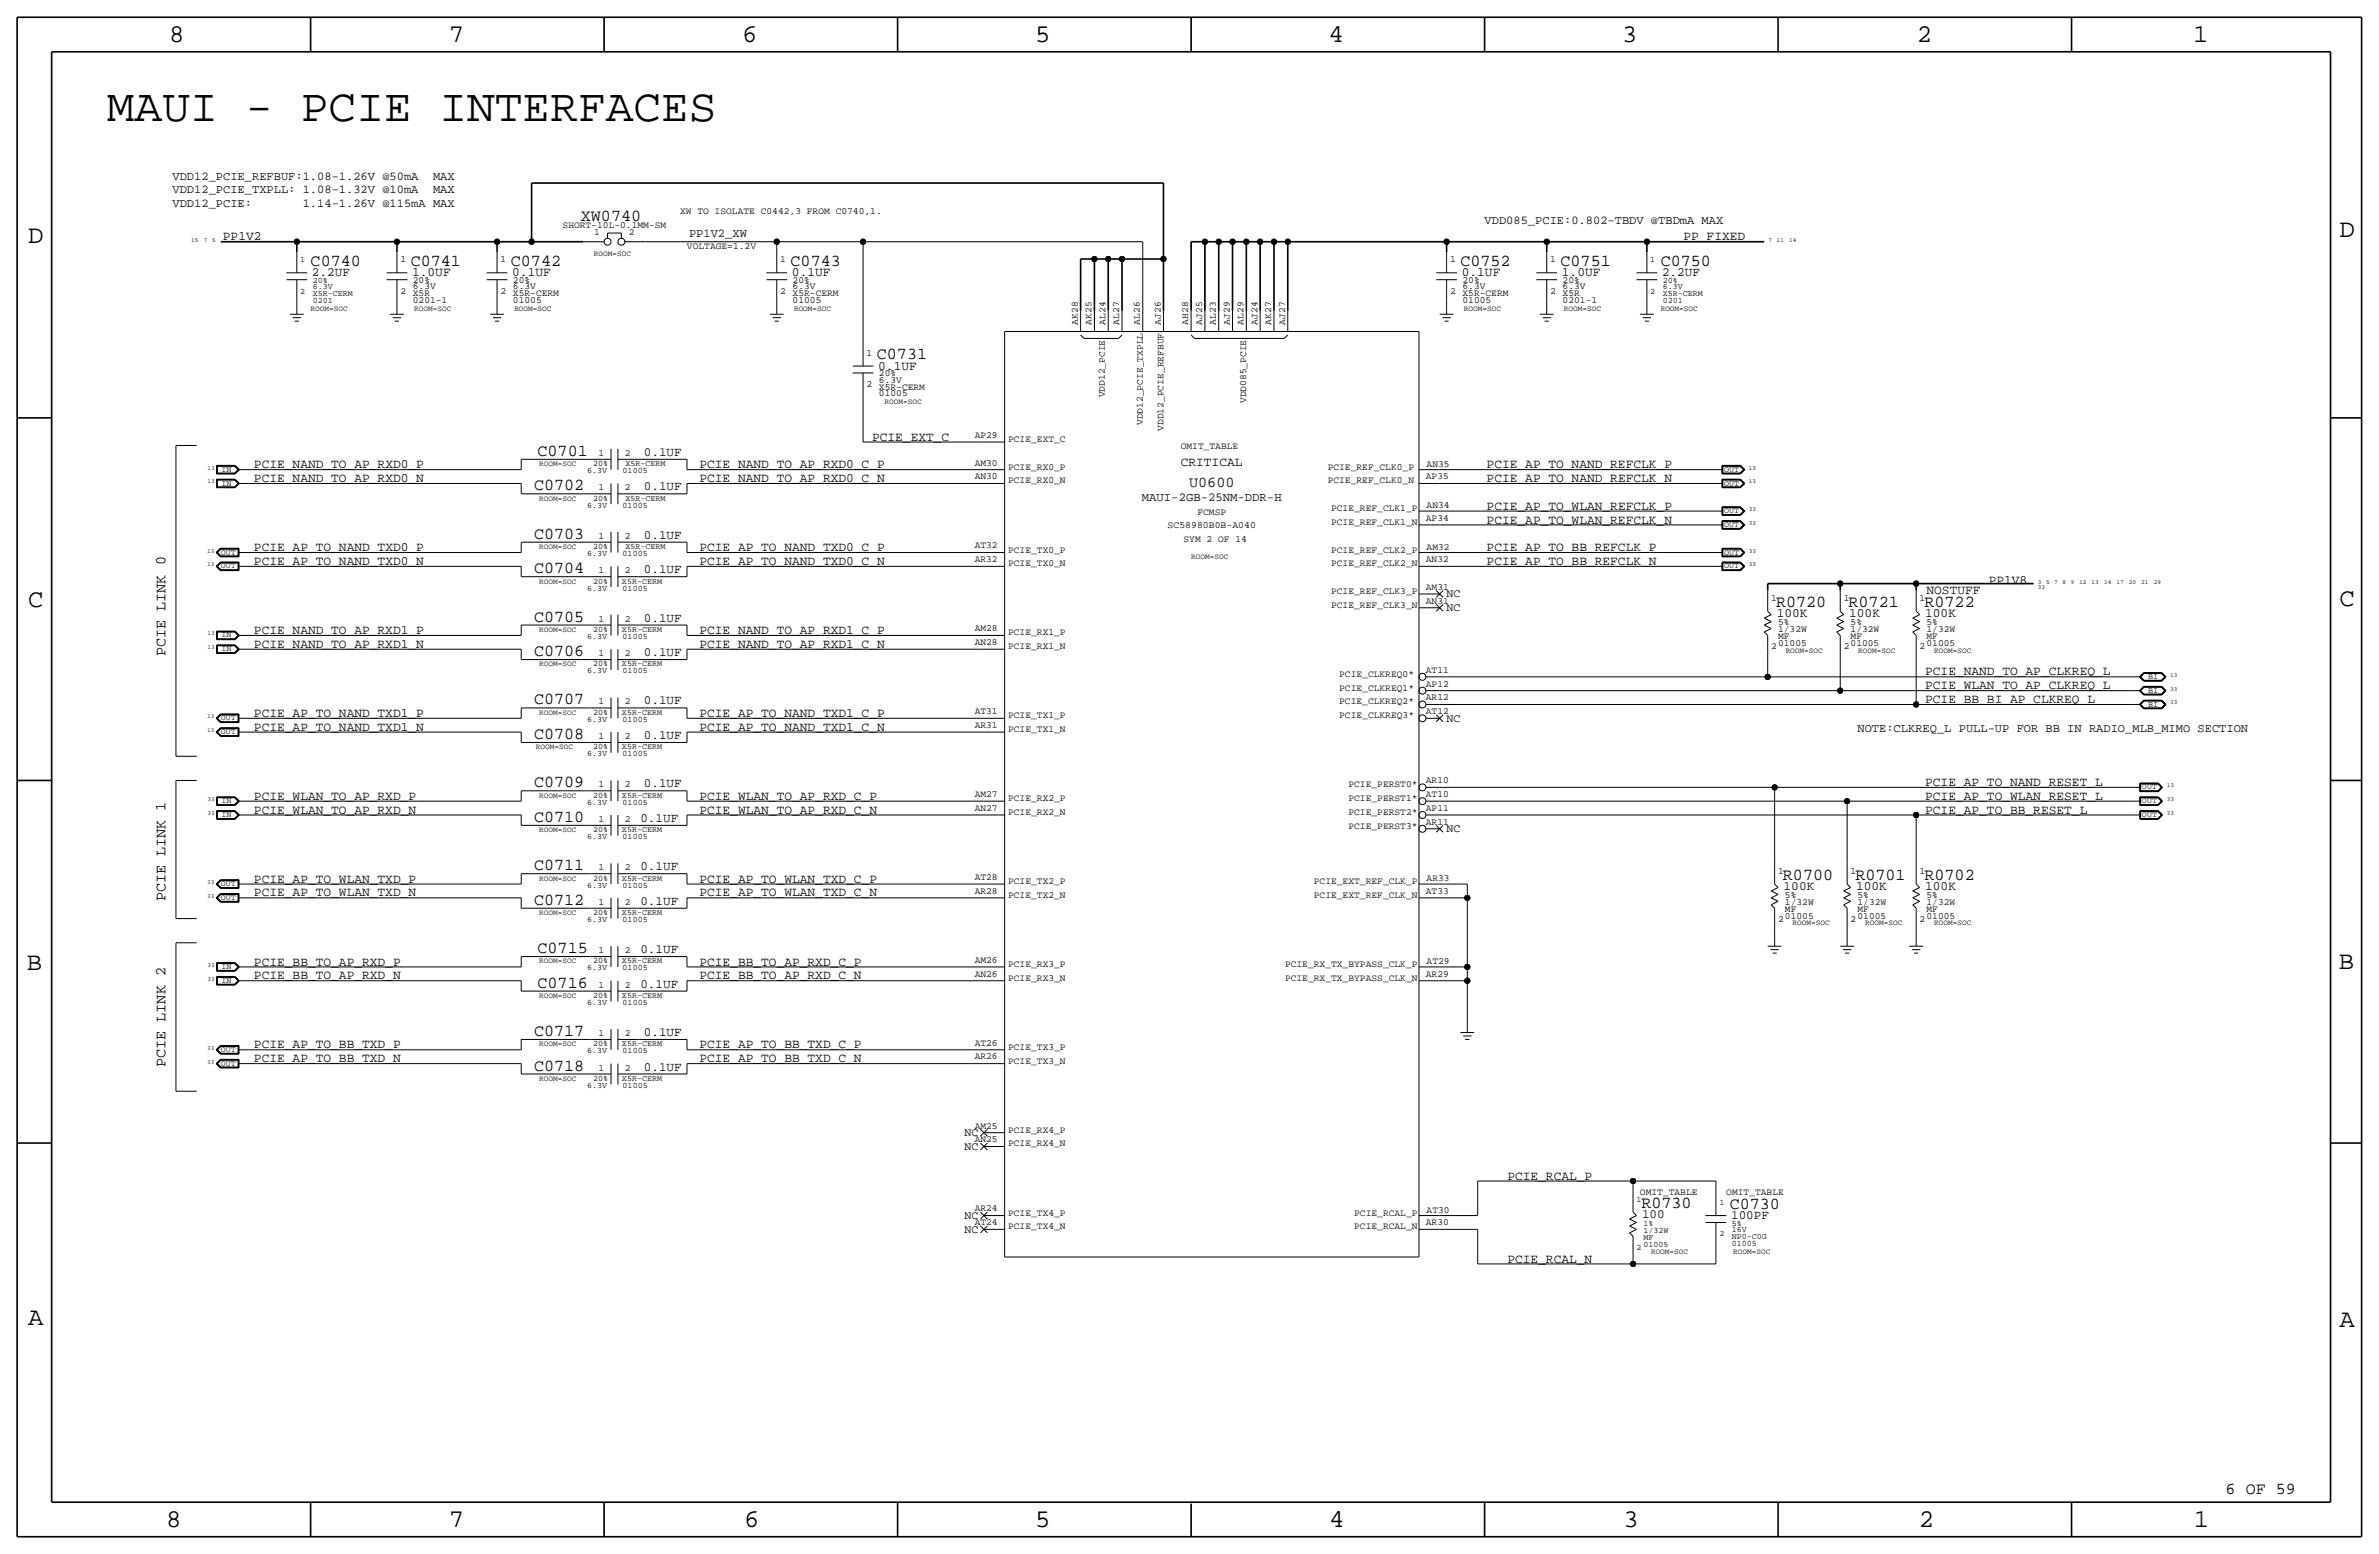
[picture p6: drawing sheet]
<svg xmlns="http://www.w3.org/2000/svg" width="875mm" height="572mm" viewBox="0 0 875 572" stroke-linecap="round" stroke-linejoin="round" font-family="sans-serif">
<defs><g id="words">
<text font-size="17" x="39.3" y="44.5">MAUI - PCIE INTERFACES</text>
<g font-size="9.4">
<text x="62.2" y="15.5">8</text>
<text x="165.1" y="15.5">7</text>
<text x="273" y="15.5">6</text>
<text x="380.7" y="15.5">5</text>
<text x="488.7" y="15.5">4</text>
<text x="596.6" y="15.5">3</text>
<text x="705" y="15.5">2</text>
<text x="806.6" y="15.5">1</text>
<text x="10.4" y="89.4">D</text>
<text x="860.5" y="87.1">D</text>
<text x="10.4" y="223.3">C</text>
<text x="860.5" y="222.8">C</text>
<text x="9.9" y="356.6">B</text>
<text x="860.2" y="356.4">B</text>
<text x="10.4" y="487.4">A</text>
<text x="860.5" y="488.2">A</text>
<text x="61.2" y="561.6">8</text>
<text x="165.1" y="561.6">7</text>
<text x="273.8" y="561.6">6</text>
<text x="380.7" y="561.6">5</text>
<text x="488.9" y="561.6">4</text>
<text x="597.1" y="561.6">3</text>
<text x="705.8" y="561.6">2</text>
<text x="806.9" y="561.6">1</text>
</g>
<g font-size="6.2">
<text x="213.6" y="81.3">XW0740</text>
<text x="114.2" y="97.8">C0740</text>
<text x="151.1" y="97.8">C0741</text>
<text x="187.9" y="97.8">C0742</text>
<text x="290.8" y="97.8">C0743</text>
<text x="537.2" y="97.8">C0752</text>
<text x="574" y="97.8">C0751</text>
<text x="610.8" y="97.8">C0750</text>
<text x="322.5" y="132.1">C0731</text>
<text x="197.7" y="167.6">C0701</text>
<text x="196.4" y="180.3">C0702</text>
<text x="196.4" y="198.1">C0703</text>
<text x="196.4" y="210.8">C0704</text>
<text x="653.2" y="223.3">R0720</text>
<text x="679.9" y="223.3">R0721</text>
<text x="707.8" y="223.3">R0722</text>
<text x="196.4" y="228.6">C0705</text>
<text x="196.4" y="241.3">C0706</text>
<text x="196.4" y="259.1">C0707</text>
<text x="196.4" y="271.8">C0708</text>
<text x="196.4" y="289.6">C0709</text>
<text x="196.4" y="302.3">C0710</text>
<text x="196.4" y="320">C0711</text>
<text x="655.8" y="323.6">R0700</text>
<text x="682.4" y="323.6">R0701</text>
<text x="707.8" y="323.6">R0702</text>
<text x="196.4" y="332.7">C0712</text>
<text x="197.7" y="350.5">C0715</text>
<text x="197.7" y="363.2">C0716</text>
<text x="196.4" y="381">C0717</text>
<text x="196.4" y="393.7">C0718</text>
<text x="603.7" y="444.2">R0730</text>
<text x="636.2" y="444.5">C0730</text>
<text x="818.6" y="549.5">6 OF 59</text>
</g>
<g font-size="5.6">
<text x="437.4" y="179.1">U0600</text>
<text x="60.9" y="241.3" transform="rotate(-90 60.9 241.3)">PCIE LINK 0</text>
<text x="60.9" y="331.5" transform="rotate(-90 60.9 331.5)">PCIE LINK 1</text>
<text x="60.9" y="392.4" transform="rotate(-90 60.9 392.4)">PCIE LINK 2</text>
</g>
<g font-size="4.7">
<text x="82" y="88.4">PP1V2</text>
<text x="619.2" y="88.4">PP_FIXED</text>
<text x="114.8" y="101.6">2.2UF</text>
<text x="151.6" y="101.6">1.0UF</text>
<text x="188.4" y="101.6">0.1UF</text>
<text x="291.3" y="101.6">0.1UF</text>
<text x="537.7" y="101.6">0.1UF</text>
<text x="574.5" y="101.6">1.0UF</text>
<text x="611.3" y="101.6">2.2UF</text>
<text x="323" y="135.9">0.1UF</text>
<text x="236.8" y="167.6">0.1UF</text>
<text x="320.7" y="162">PCIE_EXT_C</text>
<text x="93.4" y="172.2">PCIE_NAND_TO_AP_RXD0_P</text>
<text x="257.3" y="172.2">PCIE_NAND_TO_AP_RXD0_C_P</text>
<text x="434.3" y="171.5">CRITICAL</text>
<text x="546.8" y="172.2">PCIE_AP_TO_NAND_REFCLK_P</text>
<text x="93.4" y="177.3">PCIE_NAND_TO_AP_RXD0_N</text>
<text x="257.3" y="177.3">PCIE_NAND_TO_AP_RXD0_C_N</text>
<text x="546.8" y="177.3">PCIE_AP_TO_NAND_REFCLK_N</text>
<text x="236.8" y="180.3">0.1UF</text>
<text x="546.8" y="187.4">PCIE_AP_TO_WLAN_REFCLK_P</text>
<text x="546.8" y="192.5">PCIE_AP_TO_WLAN_REFCLK_N</text>
<text x="93.4" y="202.7">PCIE_AP_TO_NAND_TXD0_P</text>
<text x="236.8" y="198.1">0.1UF</text>
<text x="257.3" y="202.7">PCIE_AP_TO_NAND_TXD0_C_P</text>
<text x="546.8" y="202.7">PCIE_AP_TO_BB_REFCLK_P</text>
<text x="93.4" y="207.8">PCIE_AP_TO_NAND_TXD0_N</text>
<text x="257.3" y="207.8">PCIE_AP_TO_NAND_TXD0_C_N</text>
<text x="546.8" y="207.8">PCIE_AP_TO_BB_REFCLK_N</text>
<text x="236.8" y="210.8">0.1UF</text>
<text x="731.5" y="214.6">PP1V8</text>
<text x="708.6" y="218.4">NOSTUFF</text>
<text x="653.5" y="227.1">100K</text>
<text x="680.2" y="227.1">100K</text>
<text x="708.1" y="227.1">100K</text>
<text x="93.4" y="233.2">PCIE_NAND_TO_AP_RXD1_P</text>
<text x="236.8" y="228.6">0.1UF</text>
<text x="257.3" y="233.2">PCIE_NAND_TO_AP_RXD1_C_P</text>
<text x="93.4" y="238.3">PCIE_NAND_TO_AP_RXD1_N</text>
<text x="257.3" y="238.2">PCIE_NAND_TO_AP_RXD1_C_N</text>
<text x="236.8" y="241.3">0.1UF</text>
<text x="708.1" y="248.4">PCIE_NAND_TO_AP_CLKREQ_L</text>
<text x="708.1" y="253.5">PCIE_WLAN_TO_AP_CLKREQ_L</text>
<text x="93.4" y="263.7">PCIE_AP_TO_NAND_TXD1_P</text>
<text x="236.8" y="259.1">0.1UF</text>
<text x="257.3" y="263.6">PCIE_AP_TO_NAND_TXD1_C_P</text>
<text x="708.1" y="258.6">PCIE_BB_BI_AP_CLKREQ_L</text>
<text x="93.4" y="268.7">PCIE_AP_TO_NAND_TXD1_N</text>
<text x="257.3" y="268.7">PCIE_AP_TO_NAND_TXD1_C_N</text>
<text x="236.8" y="271.8">0.1UF</text>
<text x="236.8" y="289.6">0.1UF</text>
<text x="708.1" y="289.1">PCIE_AP_TO_NAND_RESET_L</text>
<text x="93.4" y="299.2">PCIE_WLAN_TO_AP_RXD_N</text>
<text x="93.4" y="294.1">PCIE_WLAN_TO_AP_RXD_P</text>
<text x="257.3" y="294.1">PCIE_WLAN_TO_AP_RXD_C_P</text>
<text x="257.3" y="299.2">PCIE_WLAN_TO_AP_RXD_C_N</text>
<text x="708.1" y="294.1">PCIE_AP_TO_WLAN_RESET_L</text>
<text x="708.1" y="299.2">PCIE_AP_TO_BB_RESET_L</text>
<text x="235.5" y="302.3">0.1UF</text>
<text x="235.5" y="320">0.1UF</text>
<text x="93.4" y="329.7">PCIE_AP_TO_WLAN_TXD_N</text>
<text x="93.4" y="324.6">PCIE_AP_TO_WLAN_TXD_P</text>
<text x="257.3" y="324.6">PCIE_AP_TO_WLAN_TXD_C_P</text>
<text x="257.3" y="329.7">PCIE_AP_TO_WLAN_TXD_C_N</text>
<text x="656" y="327.4">100K</text>
<text x="682.7" y="327.4">100K</text>
<text x="708.1" y="327.4">100K</text>
<text x="235.5" y="332.7">0.1UF</text>
<text x="235.5" y="350.5">0.1UF</text>
<text x="93.4" y="355.1">PCIE_BB_TO_AP_RXD_P</text>
<text x="257.3" y="355.1">PCIE_BB_TO_AP_RXD_C_P</text>
<text x="93.4" y="360.2">PCIE_BB_TO_AP_RXD_N</text>
<text x="235.5" y="363.2">0.1UF</text>
<text x="257.2" y="360.2">PCIE_BB_TO_AP_RXD_C_N</text>
<text x="236.8" y="381">0.1UF</text>
<text x="93.4" y="385.6">PCIE_AP_TO_BB_TXD_P</text>
<text x="257.3" y="385.6">PCIE_AP_TO_BB_TXD_C_P</text>
<text x="93.4" y="390.7">PCIE_AP_TO_BB_TXD_N</text>
<text x="236.8" y="393.7">0.1UF</text>
<text x="257.3" y="390.6">PCIE_AP_TO_BB_TXD_C_N</text>
<text x="554.4" y="433.8">PCIE_RCAL_P</text>
<text x="604" y="448.1">100</text>
<text x="636.7" y="448.3">100PF</text>
<text x="554.4" y="464.3">PCIE_RCAL_N</text>
</g>
<text font-size="4.5" x="420" y="184.2">MAUI-2GB-25NM-DDR-H</text>
<g font-size="4.4">
<text x="63.4" y="71.1">VDD12_PCIE_TXPLL: 1.08-1.32V @10mA</text>
<text x="63.4" y="66">VDD12_PCIE_REFBUF:1.08-1.26V @50mA</text>
<text x="159.3" y="71.1">MAX</text>
<text x="159.3" y="66">MAX</text>
<text x="63.4" y="76.2">VDD12_PCIE:</text>
<text x="111.4" y="76.2">1.14-1.26V @115mA MAX</text>
<text x="546" y="82.5">VDD085_PCIE:0.802-TBDV @TBDmA MAX</text>
<text x="253.4" y="87.1">PP1V2_XW</text>
<text x="683.2" y="269.2">NOTE:CLKREQ_L PULL-UP FOR BB IN RADIO_MLB_MIMO SECTION</text>
</g>
<g font-size="4.3">
<text x="532.1" y="219.7">NC</text>
<text x="532.1" y="224.8">NC</text>
<text x="532.1" y="265.4">NC</text>
<text x="532.1" y="306.1">NC</text>
<text x="354.7" y="417.8">NC</text>
<text x="354.7" y="422.9">NC</text>
<text x="354.7" y="448.3">NC</text>
<text x="354.7" y="453.4">NC</text>
</g>
<text font-size="3.6" x="429.5" y="194.3">SC58980B0B-A040</text>
<g font-size="3.5">
<text x="206.9" y="83.8">SHORT-10L-0.1MM-SM</text>
<text x="250.1" y="78.7">XW TO ISOLATE C0442,3 FROM C0740,1.</text>
<text x="218.6" y="86.4">1</text>
<text x="231.3" y="86.4">2</text>
<text x="252.7" y="91.4">VOLTAGE=1.2V</text>
<text x="147.3" y="96.5">1</text>
<text x="184.1" y="96.5">1</text>
<text x="287" y="96.5">1</text>
<text x="533.3" y="96.5">1</text>
<text x="570.2" y="96.5">1</text>
<text x="147.3" y="108">2</text>
<text x="151.8" y="106.4">6.3V</text>
<text x="151.8" y="104.1">20%</text>
<text x="184.1" y="108">2</text>
<text x="188.7" y="104.1">20%</text>
<text x="188.7" y="106.4">6.3V</text>
<text x="287" y="108">2</text>
<text x="291.5" y="106.4">6.3V</text>
<text x="291.5" y="104.1">20%</text>
<text x="533.3" y="107.9">2</text>
<text x="537.9" y="106.4">6.3V</text>
<text x="537.9" y="104.1">20%</text>
<text x="570.2" y="108">2</text>
<text x="574.8" y="104.1">20%</text>
<text x="574.8" y="106.4">6.3V</text>
<text x="151.8" y="111.5">0201-1</text>
<text x="151.8" y="109">X5R</text>
<text x="188.7" y="111.5">01005</text>
<text x="188.7" y="109">X5R-CERM</text>
<text x="291.5" y="111.5">01005</text>
<text x="291.5" y="109">X5R-CERM</text>
<text x="537.9" y="109">X5R-CERM</text>
<text x="537.9" y="111.5">01005</text>
<text x="574.8" y="109">X5R</text>
<text x="574.8" y="111.5">0201-1</text>
<text x="396.4" y="119.4" transform="rotate(-90 396.4 119.4)">AK28</text>
<text x="401.5" y="119.4" transform="rotate(-90 401.5 119.4)">AK25</text>
<text x="406.6" y="119.4" transform="rotate(-90 406.6 119.4)">AL24</text>
<text x="411.7" y="119.4" transform="rotate(-90 411.7 119.4)">AL27</text>
<text x="419.3" y="119.4" transform="rotate(-90 419.3 119.4)">AL26</text>
<text x="426.9" y="119.4" transform="rotate(-90 426.9 119.4)">AJ26</text>
<text x="437.1" y="119.4" transform="rotate(-90 437.1 119.4)">AH28</text>
<text x="442.2" y="119.4" transform="rotate(-90 442.2 119.4)">AJ25</text>
<text x="447.2" y="119.4" transform="rotate(-90 447.2 119.4)">AL23</text>
<text x="452.3" y="119.4" transform="rotate(-90 452.3 119.4)">AJ29</text>
<text x="457.4" y="119.4" transform="rotate(-90 457.4 119.4)">AL29</text>
<text x="462.5" y="119.4" transform="rotate(-90 462.5 119.4)">AJ24</text>
<text x="467.6" y="119.4" transform="rotate(-90 467.6 119.4)">AK27</text>
<text x="472.6" y="119.4" transform="rotate(-90 472.6 119.4)">AJ27</text>
<text x="318.7" y="130.8">1</text>
<text x="318.7" y="142.2">2</text>
<text x="323.3" y="143.3">X5R-CERM</text>
<text x="323.3" y="138.4">20%</text>
<text x="323.3" y="140.7">6.3V</text>
<text x="323.3" y="145.8">01005</text>
<text x="406.4" y="146.2" transform="rotate(-90 406.4 146.2)">VDD12_PCIE</text>
<text x="458.4" y="148.3" transform="rotate(-90 458.4 148.3)">VDD085_PCIE</text>
<text x="358.5" y="161">AP29</text>
<text x="420.3" y="156.4" transform="rotate(-90 420.3 156.4)">VDD12_PCIE_TXPLL</text>
<text x="427.9" y="158.5" transform="rotate(-90 427.9 158.5)">VDD12_PCIE_REFBUF</text>
<text x="220.1" y="167.6">1</text>
<text x="229.8" y="167.6">2</text>
<text x="370.8" y="162.6">PCIE_EXT_C</text>
<text x="434.3" y="165.1">OMIT_TABLE</text>
<text x="358.5" y="171.2">AM30</text>
<text x="370.8" y="172.7">PCIE_RX0_P</text>
<text x="488.3" y="172.7">PCIE_REF_CLK0_P</text>
<text x="524.7" y="171.7">AN35</text>
<text x="358.5" y="176.3">AN30</text>
<text x="370.8" y="177.8">PCIE_RX0_N</text>
<text x="488.3" y="177.8">PCIE_REF_CLK0_N</text>
<text x="524.5" y="176.3">AP35</text>
<text x="220.1" y="180.3">1</text>
<text x="229.8" y="180.3">2</text>
<text x="440.4" y="189.2">FCMSP</text>
<text x="489.6" y="188">PCIE_REF_CLK1_P</text>
<text x="524.5" y="191.5">AP34</text>
<text x="524.7" y="187">AN34</text>
<text x="489.6" y="193">PCIE_REF_CLK1_N</text>
<text x="220.1" y="198.1">1</text>
<text x="229.8" y="198.1">2</text>
<text x="358.5" y="201.7">AT32</text>
<text x="370.8" y="203.2">PCIE_TX0_P</text>
<text x="435.3" y="199.4">SYM 2 OF 14</text>
<text x="489.6" y="203.2">PCIE_REF_CLK2_P</text>
<text x="524.7" y="202.2">AM32</text>
<text x="358.5" y="206.8">AR32</text>
<text x="370.8" y="208.3">PCIE_TX0_N</text>
<text x="489.6" y="208.3">PCIE_REF_CLK2_N</text>
<text x="524.5" y="206.8">AN32</text>
<text x="220.1" y="210.8">1</text>
<text x="229.8" y="210.8">2</text>
<text x="489.6" y="218.4">PCIE_REF_CLK3_P</text>
<text x="524.5" y="216.9">AM31</text>
<text x="651.5" y="221">1</text>
<text x="678.1" y="221">1</text>
<text x="706.1" y="221">1</text>
<text x="489.6" y="223.5">PCIE_REF_CLK3_N</text>
<text x="524.5" y="222">AN31</text>
<text x="220.1" y="228.6">1</text>
<text x="229.8" y="228.6">2</text>
<text x="358.5" y="232.2">AM28</text>
<text x="370.8" y="233.7">PCIE_RX1_P</text>
<text x="654" y="232.4">1/32W</text>
<text x="654" y="229.9">5%</text>
<text x="680.7" y="232.4">1/32W</text>
<text x="680.7" y="229.9">5%</text>
<text x="708.6" y="232.4">1/32W</text>
<text x="708.6" y="229.9">5%</text>
<text x="358.5" y="237.2">AN28</text>
<text x="370.8" y="238.7">PCIE_RX1_N</text>
<text x="651.5" y="238.8">2</text>
<text x="654" y="235">MF</text>
<text x="654" y="237.5">01005</text>
<text x="678.1" y="238.8">2</text>
<text x="680.7" y="235">MF</text>
<text x="680.7" y="237.5">01005</text>
<text x="706.1" y="238.8">2</text>
<text x="708.6" y="235">MF</text>
<text x="708.6" y="237.5">01005</text>
<text x="220.1" y="241.3">1</text>
<text x="229.8" y="241.3">2</text>
<text x="492.6" y="248.9">PCIE_CLKREQ0*</text>
<text x="524.5" y="247.4">AT11</text>
<text x="492.6" y="254">PCIE_CLKREQ1*</text>
<text x="524.5" y="257.6">AR12</text>
<text x="524.5" y="252.5">AP12</text>
<text x="220.1" y="259.1">1</text>
<text x="229.8" y="259.1">2</text>
<text x="358.5" y="262.6">AT31</text>
<text x="492.6" y="259.1">PCIE_CLKREQ2*</text>
<text x="524.5" y="262.6">AT12</text>
<text x="358.5" y="267.7">AR31</text>
<text x="370.8" y="269.2">PCIE_TX1_N</text>
<text x="370.8" y="264.1">PCIE_TX1_P</text>
<text x="492.6" y="264.2">PCIE_CLKREQ3*</text>
<text x="220.1" y="271.8">1</text>
<text x="229.8" y="271.8">2</text>
<text x="220.1" y="289.6">1</text>
<text x="229.8" y="289.6">2</text>
<text x="358.5" y="293.1">AM27</text>
<text x="496" y="289.6">PCIE_PERST0*</text>
<text x="524.5" y="293.1">AT10</text>
<text x="524.5" y="288">AR10</text>
<text x="358.5" y="298.2">AN27</text>
<text x="370.8" y="299.7">PCIE_RX2_N</text>
<text x="370.8" y="294.6">PCIE_RX2_P</text>
<text x="496" y="299.7">PCIE_PERST2*</text>
<text x="496" y="294.6">PCIE_PERST1*</text>
<text x="524.5" y="298.2">AP11</text>
<text x="220.1" y="302.3">1</text>
<text x="229.8" y="302.3">2</text>
<text x="496" y="304.8">PCIE_PERST3*</text>
<text x="524.5" y="303.3">AR11</text>
<text x="220.1" y="320">1</text>
<text x="229.8" y="320">2</text>
<text x="358.5" y="323.6">AT28</text>
<text x="654" y="321.3">1</text>
<text x="680.7" y="321.3">1</text>
<text x="706.1" y="321.3">1</text>
<text x="358.5" y="328.7">AR28</text>
<text x="370.8" y="325.1">PCIE_TX2_P</text>
<text x="483.2" y="325.1">PCIE_EXT_REF_CLK_P</text>
<text x="524.5" y="328.7">AT33</text>
<text x="524.7" y="324.1">AR33</text>
<text x="220.1" y="332.7">1</text>
<text x="229.8" y="332.7">2</text>
<text x="370.8" y="330.2">PCIE_TX2_N</text>
<text x="483.2" y="330.2">PCIE_EXT_REF_CLK_N</text>
<text x="656.5" y="332.7">1/32W</text>
<text x="656.5" y="335.3">MF</text>
<text x="656.5" y="330.2">5%</text>
<text x="683.2" y="332.7">1/32W</text>
<text x="683.2" y="335.3">MF</text>
<text x="683.2" y="330.2">5%</text>
<text x="708.6" y="332.7">1/32W</text>
<text x="708.6" y="335.3">MF</text>
<text x="708.6" y="330.2">5%</text>
<text x="654" y="339.1">2</text>
<text x="656.5" y="337.8">01005</text>
<text x="680.7" y="339.1">2</text>
<text x="683.2" y="337.8">01005</text>
<text x="706.1" y="339.1">2</text>
<text x="708.6" y="337.8">01005</text>
<text x="220.1" y="350.5">1</text>
<text x="229.8" y="350.5">2</text>
<text x="358.5" y="354.1">AM26</text>
<text x="358.5" y="359.2">AN26</text>
<text x="370.8" y="355.6">PCIE_RX3_P</text>
<text x="472.6" y="355.6">PCIE_RX_TX_BYPASS_CLK_P</text>
<text x="524.5" y="359.2">AR29</text>
<text x="524.7" y="354.6">AT29</text>
<text x="220.1" y="363.2">1</text>
<text x="229.8" y="363.2">2</text>
<text x="370.8" y="360.7">PCIE_RX3_N</text>
<text x="472.6" y="360.7">PCIE_RX_TX_BYPASS_CLK_N</text>
<text x="220.1" y="381">1</text>
<text x="229.8" y="381">2</text>
<text x="358.5" y="384.6">AT26</text>
<text x="358.5" y="389.6">AR26</text>
<text x="370.8" y="386.1">PCIE_TX3_P</text>
<text x="220.1" y="393.7">1</text>
<text x="229.8" y="393.7">2</text>
<text x="370.8" y="391.2">PCIE_TX3_N</text>
<text x="358.5" y="415">AM25</text>
<text x="370.8" y="416.6">PCIE_RX4_P</text>
<text x="358.5" y="420.1">AN25</text>
<text x="370.8" y="421.6">PCIE_RX4_N</text>
<text x="603.2" y="439.4">OMIT_TABLE</text>
<text x="634.9" y="439.4">OMIT_TABLE</text>
<text x="358.5" y="445.5">AR24</text>
<text x="370.8" y="447">PCIE_TX4_P</text>
<text x="498.1" y="447">PCIE_RCAL_P</text>
<text x="524.7" y="446">AT30</text>
<text x="358.5" y="450.6">AT24</text>
<text x="370.8" y="452.1">PCIE_TX4_N</text>
<text x="498.1" y="452.1">PCIE_RCAL_N</text>
<text x="524.5" y="450.6">AR30</text>
</g>
<g font-size="3.1">
<text x="110.4" y="96.5">1</text>
<text x="607" y="96.5">1</text>
<text x="110.4" y="107.9">2</text>
<text x="115" y="106.4">6.3V</text>
<text x="115" y="104.1">20%</text>
<text x="607" y="108">2</text>
<text x="611.6" y="106.4">6.3V</text>
<text x="611.6" y="104.1">20%</text>
<text x="115" y="109">X5R-CERM</text>
<text x="115" y="111.5">0201</text>
<text x="611.6" y="111.5">0201</text>
<text x="611.6" y="109">X5R-CERM</text>
<text x="81.5" y="173.5">IN</text>
<text x="216" y="174">6.3V</text>
<text x="218.2" y="171.5">20%</text>
<text x="229" y="174">01005</text>
<text x="230" y="171.5">X5R-CERM</text>
<text x="634.2" y="173.5">OUT</text>
<text x="81.5" y="178.6">IN</text>
<text x="634.2" y="178.6">OUT</text>
<text x="218.2" y="184.2">20%</text>
<text x="230" y="184.1">X5R-CERM</text>
<text x="216" y="186.7">6.3V</text>
<text x="229" y="186.7">01005</text>
<text x="634.2" y="188.7">OUT</text>
<text x="634.2" y="193.8">OUT</text>
<text x="81.2" y="204">OUT</text>
<text x="218.2" y="201.9">20%</text>
<text x="230" y="201.9">X5R-CERM</text>
<text x="634.2" y="204">OUT</text>
<text x="81.2" y="209">OUT</text>
<text x="216" y="204.5">6.3V</text>
<text x="229" y="204.5">01005</text>
<text x="634.2" y="209">OUT</text>
<text x="218.2" y="214.6">20%</text>
<text x="228.8" y="214.6">X5R-CERM</text>
<text x="216" y="217.2">6.3V</text>
<text x="229" y="217.2">01005</text>
<text x="218.2" y="232.4">20%</text>
<text x="228.8" y="232.4">X5R-CERM</text>
<text x="81.5" y="239.5">IN</text>
<text x="81.5" y="234.4">IN</text>
<text x="216" y="234.9">6.3V</text>
<text x="229" y="234.9">01005</text>
<text x="218.2" y="245.1">20%</text>
<text x="228.8" y="245.1">X5R-CERM</text>
<text x="216" y="247.6">6.3V</text>
<text x="229" y="247.6">01005</text>
<text x="790.1" y="249.7">BI</text>
<text x="790.1" y="254.8">BI</text>
<text x="218.2" y="262.9">20%</text>
<text x="228.8" y="262.9">X5R-CERM</text>
<text x="790.1" y="259.8">BI</text>
<text x="81.2" y="264.9">OUT</text>
<text x="216" y="265.4">6.3V</text>
<text x="229" y="265.4">01005</text>
<text x="81.2" y="270">OUT</text>
<text x="218.2" y="275.6">20%</text>
<text x="228.8" y="275.6">X5R-CERM</text>
<text x="216" y="278.1">6.3V</text>
<text x="229" y="278.1">01005</text>
<text x="218.2" y="293.4">20%</text>
<text x="228.8" y="293.4">X5R-CERM</text>
<text x="787.9" y="290.3">OUT</text>
<text x="81.5" y="295.4">IN</text>
<text x="216" y="295.9">6.3V</text>
<text x="229" y="295.9">01005</text>
<text x="787.9" y="295.4">OUT</text>
<text x="81.5" y="300.5">IN</text>
<text x="787.9" y="300.5">OUT</text>
<text x="216" y="308.6">6.3V</text>
<text x="218.2" y="306.1">20%</text>
<text x="228.8" y="306.1">X5R-CERM</text>
<text x="229" y="308.6">01005</text>
<text x="218.2" y="323.8">20%</text>
<text x="228.8" y="323.8">X5R-CERM</text>
<text x="81.2" y="325.9">OUT</text>
<text x="216" y="326.4">6.3V</text>
<text x="229" y="326.4">01005</text>
<text x="81.2" y="331">OUT</text>
<text x="216" y="339.1">6.3V</text>
<text x="218.2" y="336.5">20%</text>
<text x="228.8" y="336.5">X5R-CERM</text>
<text x="229" y="339.1">01005</text>
<text x="81.5" y="356.4">IN</text>
<text x="216" y="356.9">6.3V</text>
<text x="218.2" y="354.3">20%</text>
<text x="228.8" y="354.3">X5R-CERM</text>
<text x="229" y="356.9">01005</text>
<text x="81.5" y="361.4">IN</text>
<text x="216" y="369.6">6.3V</text>
<text x="218.2" y="367">20%</text>
<text x="228.8" y="367">X5R-CERM</text>
<text x="229" y="369.6">01005</text>
<text x="81.2" y="386.8">OUT</text>
<text x="216" y="387.3">6.3V</text>
<text x="218.2" y="384.8">20%</text>
<text x="228.8" y="384.8">X5R-CERM</text>
<text x="229" y="387.3">01005</text>
<text x="81.2" y="391.9">OUT</text>
<text x="216" y="400">6.3V</text>
<text x="218.2" y="397.5">20%</text>
<text x="228.8" y="397.5">X5R-CERM</text>
<text x="229" y="400">01005</text>
<text x="601.9" y="442">1</text>
<text x="632.4" y="443.2">1</text>
<text x="604.5" y="455.9">MF</text>
<text x="604.5" y="453.4">1/32W</text>
<text x="604.5" y="450.9">1%</text>
<text x="632.4" y="454.7">2</text>
<text x="637" y="453.1">16V</text>
<text x="637" y="450.8">5%</text>
<text x="637" y="455.7">NP0-C0G</text>
<text x="601.9" y="459.7">2</text>
<text x="604.5" y="458.5">01005</text>
<text x="637" y="458.2">01005</text>
</g>
<g font-size="2.9">
<text x="218.4" y="94">ROOM=SOC</text>
<text x="114.2" y="114.3">ROOM=SOC</text>
<text x="152.3" y="114.3">ROOM=SOC</text>
<text x="189.2" y="114.3">ROOM=SOC</text>
<text x="292" y="114.3">ROOM=SOC</text>
<text x="538.4" y="114.3">ROOM=SOC</text>
<text x="575.3" y="114.3">ROOM=SOC</text>
<text x="610.8" y="114.3">ROOM=SOC</text>
<text x="325.3" y="148.6">ROOM=SOC</text>
<text x="198.3" y="171.5">ROOM=SOC</text>
<text x="198.3" y="184.1">ROOM=SOC</text>
<text x="198.3" y="201.9">ROOM=SOC</text>
<text x="438.1" y="205.7">ROOM=SOC</text>
<text x="198.3" y="214.6">ROOM=SOC</text>
<text x="198.3" y="232.4">ROOM=SOC</text>
<text x="198.3" y="245.1">ROOM=SOC</text>
<text x="656.8" y="240">ROOM=SOC</text>
<text x="683.5" y="240">ROOM=SOC</text>
<text x="711.4" y="240">ROOM=SOC</text>
<text x="198.3" y="262.9">ROOM=SOC</text>
<text x="197.1" y="275.6">ROOM=SOC</text>
<text x="198.3" y="293.4">ROOM=SOC</text>
<text x="198.3" y="306.1">ROOM=SOC</text>
<text x="198.3" y="323.8">ROOM=SOC</text>
<text x="198.3" y="336.6">ROOM=SOC</text>
<text x="659.3" y="340.4">ROOM=SOC</text>
<text x="686" y="340.4">ROOM=SOC</text>
<text x="711.4" y="340.4">ROOM=SOC</text>
<text x="198.3" y="354.3">ROOM=SOC</text>
<text x="198.3" y="367">ROOM=SOC</text>
<text x="198.3" y="384.8">ROOM=SOC</text>
<text x="198.3" y="397.5">ROOM=SOC</text>
<text x="607.3" y="461">ROOM=SOC</text>
<text x="637.5" y="461">ROOM=SOC</text>
</g>
<g font-size="2.3">
<text x="70.4" y="88.9">15</text>
<text x="74.9" y="88.9">7</text>
<text x="78" y="88.9">5</text>
<text x="650.4" y="88.9">7</text>
<text x="653.5" y="88.9">11</text>
<text x="658.1" y="88.9">14</text>
<text x="76.4" y="172.7">13</text>
<text x="643.3" y="172.7">13</text>
<text x="76.4" y="177.8">13</text>
<text x="643.3" y="177.8">13</text>
<text x="643.3" y="188">33</text>
<text x="643.3" y="193">33</text>
<text x="76.2" y="203.2">13</text>
<text x="643.3" y="203.2">33</text>
<text x="76.2" y="208.3">13</text>
<text x="643.3" y="208.3">33</text>
<text x="749.5" y="214.6">3</text>
<text x="752.6" y="214.6">5</text>
<text x="755.6" y="214.6">7</text>
<text x="758.7" y="214.6">8</text>
<text x="761.7" y="214.6">9</text>
<text x="764.7" y="214.6">12</text>
<text x="769.3" y="214.6">13</text>
<text x="773.9" y="214.6">14</text>
<text x="778.5" y="214.6">17</text>
<text x="783" y="214.6">20</text>
<text x="787.6" y="214.6">21</text>
<text x="792.2" y="214.6">29</text>
<text x="749.5" y="216.5">33</text>
<text x="76.4" y="233.7">13</text>
<text x="76.4" y="238.8">13</text>
<text x="798.2" y="248.9">13</text>
<text x="798.2" y="254">33</text>
<text x="798.2" y="259.1">33</text>
<text x="76.2" y="269.2">13</text>
<text x="76.2" y="264.2">13</text>
<text x="796.9" y="289.6">13</text>
<text x="76.4" y="299.7">33</text>
<text x="76.4" y="294.6">33</text>
<text x="796.9" y="299.7">33</text>
<text x="796.9" y="294.6">33</text>
<text x="76.2" y="325.1">33</text>
<text x="76.2" y="330.2">33</text>
<text x="76.4" y="355.6">33</text>
<text x="76.4" y="360.7">33</text>
<text x="76.2" y="386.1">33</text>
<text x="76.2" y="391.2">33</text>
</g>
</g></defs>
<g fill="none" stroke="#000" stroke-width=".37">
<path d="M109.2 92.7v7.6zM146 92.7v7.6zM182.8 92.7v7.6zM214.6 88.9h7.6zM223.5 85.7v1.9zM223.5 85.7h5zM228.5 85.7v1.9zM229.8 88.9h7.6zM237.4 88.9h48.3zM285.7 88.9h31.7zM285.7 88.9v3.8zM285.7 92.7v7.6z"/>
<path d="M317.4 88.9h102.9zM317.4 88.9v38.1zM420.3 88.9v25.4zM532.1 92.7v7.6zM568.9 92.7v7.6zM605.7 92.7v7.6zM105.4 100.3h7.6zM105.4 102.9h7.6zM106.6 115.6h5.1zM107.6 116.8h3.1zM108.4 118.1h1.5zM109.2 110.5v2.5z"/>
<path d="M109.2 102.9v7.6zM109.2 113v2.6zM142.2 100.3h7.6zM142.2 102.9h7.6zM143.5 115.6h5zM144.5 116.8h3zM145.2 118.1h1.6zM146 110.5v2.5zM146 102.9v7.6zM146 113v2.6zM179 100.3h7.6zM179 102.9h7.6z"/>
<path d="M180.3 115.6h5.1zM181.3 116.8h3.1zM182.1 118.1h1.5zM182.8 110.5v2.5zM182.8 102.9v7.6zM182.8 113v2.6zM281.9 102.9h7.6zM281.9 100.3h7.6zM283.2 115.6h5zM284.2 116.8h3zM284.9 118.1h1.6zM285.7 110.5v2.5z"/>
<path d="M285.7 102.9v7.6zM285.7 113v2.6zM397.5 114.3v7.6zM402.5 114.3v7.6zM407.6 114.3v7.6zM412.7 114.3v7.6zM420.3 114.3v7.6zM427.9 114.3v7.6zM438.1 114.3v7.6zM443.2 114.3v7.6zM448.3 114.3v7.6zM453.3 114.3v7.6z"/>
<path d="M458.4 114.3v7.6zM463.5 114.3v7.6zM468.6 114.3v7.6zM473.7 114.3v7.6zM528.3 100.3h7.6zM528.3 102.9h7.6zM529.5 115.6h5.1zM530.6 116.8h3zM531.3 118.1h1.5zM532.1 110.5v2.5zM532.1 102.9v7.6zM532.1 113v2.6z"/>
<path d="M565.1 102.9h7.6zM565.1 100.3h7.6zM566.4 115.6h5.1zM567.4 116.8h3zM568.1 118.1h1.6zM568.9 110.5v2.5zM568.9 113v2.6zM568.9 102.9v7.6zM601.9 102.9h7.7zM601.9 100.3h7.7zM603.2 115.6h5.1zM604.2 116.8h3.1z"/>
<path d="M605 118.1h1.5zM605.7 110.5v2.5zM605.7 102.9v7.6zM605.7 113v2.6zM313.6 137.2h7.7zM313.6 134.6h7.7zM317.4 127v7.6zM317.4 137.2v7.6zM369.5 121.9v340.4zM369.5 121.9h152.4zM397.5 123.2l1.2 1.3zM398.7 124.5h12.7z"/>
<path d="M412.7 123.2l-1.3 1.3zM438.1 123.2l1.3 1.3zM439.4 124.5h33zM473.7 123.2l-1.3 1.3zM521.9 121.9v340.4zM317.4 144.8v17.8zM64.7 163.8v114.3zM64.7 163.8h7.6zM79.7 176.2h6.8zM79.7 171.1h6.8zM79.7 176.2v3.2zM79.7 179.4h6.8z"/>
<path d="M79.7 171.1v3.2zM79.7 174.3h6.8zM79.8 176.3h6.6zM79.8 171.2h6.6zM79.8 176.3v3zM79.8 179.3h6.6zM79.8 171.2v3zM79.8 174.2h6.6zM79.9 176.4v2.8zM79.9 179.2h6.5zM79.9 171.3v2.8zM79.9 174.1h6.5z"/>
<path d="M79.9 176.4h6.5zM79.9 171.3h6.5zM80 176.5h6.3zM80 176.5v2.6zM80 179.1h6.3zM80 171.5h6.3zM80 171.5v2.5zM80 174h6.3zM86.3 176.5l1.3 1.3zM86.3 171.4l1.3 1.3zM86.3 179.1l1.3-1.3zM86.3 174l1.3-1.3z"/>
<path d="M86.4 179.2l1.3-1.4zM86.4 174.1l1.3-1.4zM86.4 176.4l1.3 1.4zM86.4 171.3l1.3 1.4zM86.4 176.3l1.5 1.5zM86.4 171.2l1.5 1.5zM86.4 179.3l1.5-1.5zM86.4 174.2l1.5-1.5zM86.5 179.4l1.5-1.6zM86.5 174.3l1.5-1.6zM86.5 176.2l1.5 1.6zM86.5 171.1l1.5 1.6z"/>
<path d="M87.6 177.8h2.5zM87.6 172.7h2.5zM90.1 172.7h101.6zM90.1 177.8h101.6zM191.7 168.9v3.8zM191.7 168.9h25.4zM191.7 177.8v3.8zM217.1 168.9h7.6zM224.7 177.8v7.6zM224.7 165.1v7.6zM227.3 177.8v7.6zM227.3 165.1v7.6z"/>
<path d="M227.3 168.9h7.6zM234.9 168.9h17.8zM252.7 177.8v3.8zM252.7 177.8h109.2zM252.7 168.9v3.8zM252.7 172.7h109.2zM317.4 162.6h44.5zM361.9 172.7h7.6zM361.9 177.8h7.6zM361.9 162.6h7.6zM521.9 172.7h7.6zM521.9 177.8h7.6z"/>
<path d="M529.5 172.7h101.6zM529.5 177.8h101.6zM631.1 177.8h2.6zM631.1 172.7h2.6zM633.4 179.4h6.8zM633.4 176.2v3.2zM633.4 174.3h6.8zM633.4 171.1v3.2zM633.4 176.2h6.8zM633.4 171.1h6.8zM633.5 176.3h6.6zM633.5 171.2h6.6z"/>
<path d="M633.5 176.3v3zM633.5 179.3h6.6zM633.5 171.2v3zM633.5 174.2h6.6zM633.6 176.4h6.5zM633.6 171.3h6.5zM633.6 176.4v2.8zM633.6 179.2h6.5zM633.6 171.3v2.8zM633.6 174.1h6.5zM633.7 176.5h6.3zM633.7 171.5h6.3z"/>
<path d="M633.7 176.5v2.6zM633.7 179.1h6.3zM633.7 171.5v2.5zM633.7 174h6.3zM640 176.5l1.3 1.3zM640 171.4l1.3 1.3zM640 179.1l1.3-1.3zM640 174l1.3-1.3zM640.1 179.2l1.4-1.4zM640.1 174.1l1.4-1.4zM640.1 176.4l1.4 1.4zM640.1 171.3l1.4 1.4z"/>
<path d="M640.1 179.3l1.5-1.5zM640.1 174.2l1.5-1.5zM640.1 176.3l1.5 1.5zM640.1 171.2l1.5 1.5zM640.2 176.2l1.6 1.6zM640.2 171.1l1.6 1.6zM640.2 174.3l1.6-1.6zM641.8 177.8l-1.6 1.6zM191.7 199.4v3.8zM191.7 199.4h25.4zM191.7 181.6h25.4zM217.1 199.4h7.6z"/>
<path d="M217.1 181.6h7.6zM224.7 195.6v7.6zM227.3 195.6v7.6zM227.3 199.4h7.6zM227.3 181.6h7.6zM234.9 181.6h17.8zM234.9 199.4h17.8zM252.7 199.4v3.8zM521.9 193h7.6zM521.9 188h7.6zM529.5 193h101.6zM529.5 188h101.6z"/>
<path d="M631.1 193h2.6zM631.1 188h2.6zM633.4 194.6h6.8zM633.4 191.5v3.1zM633.4 189.5h6.8zM633.4 186.4v3.1zM633.4 191.5h6.8zM633.4 186.4h6.8zM633.5 191.6h6.6zM633.5 186.5h6.6zM633.5 191.6v2.9zM633.5 194.5h6.6z"/>
<path d="M633.5 186.5v2.9zM633.5 189.4h6.6zM633.6 191.7h6.5zM633.6 186.6h6.5zM633.6 191.7v2.7zM633.6 194.4h6.5zM633.6 186.6v2.7zM633.6 189.3h6.5zM633.7 191.8h6.3zM633.7 186.7h6.3zM633.7 191.8v2.5zM633.7 194.3h6.3z"/>
<path d="M633.7 186.7v2.5zM633.7 189.2h6.3zM640 191.8l1.3 1.2zM640 186.7l1.3 1.3zM640 194.3l1.3-1.3zM640 189.2l1.3-1.2zM640.1 194.4l1.4-1.4zM640.1 189.3l1.4-1.3zM640.1 191.7l1.4 1.3zM640.1 186.6l1.4 1.4zM640.1 194.5l1.5-1.5zM640.1 189.4l1.5-1.4z"/>
<path d="M640.1 191.6l1.5 1.4zM640.1 186.5l1.5 1.5zM640.2 191.5l1.6 1.5zM640.2 186.4l1.6 1.6zM640.2 194.6l1.6-1.6zM640.2 189.5l1.6-1.5zM79.5 208.3l1.6-1.6zM79.5 203.2l1.6-1.6zM79.5 208.3l1.6 1.6zM79.5 203.2l1.6 1.6zM79.7 208.3l1.4 1.5zM79.7 203.2l1.4 1.5z"/>
<path d="M79.7 208.3l1.4-1.5zM79.7 203.2l1.4-1.5zM79.8 208.3l1.4-1.4zM79.8 203.2l1.4-1.4zM79.8 208.3l1.4 1.4zM79.8 203.2l1.4 1.4zM80 208.3l1.2 1.3zM80 203.2l1.2 1.3zM80 208.3l1.2-1.3zM80 203.2l1.2-1.3zM81.1 209.9h6.8zM81.1 204.8h6.8z"/>
<path d="M81.1 206.7h6.8zM81.1 201.6h6.8zM81.1 209.8h6.7zM81.1 204.7h6.7zM81.1 206.8h6.7zM81.1 201.7h6.7zM81.2 206.9h6.5zM81.2 201.8h6.5zM81.2 209.7h6.5zM81.2 204.6h6.5zM81.2 207h6.4zM81.2 209.6h6.4z"/>
<path d="M81.2 201.9h6.4zM81.2 204.5h6.4zM87.6 208.3h2.5zM87.6 203.2h2.5zM87.6 207v2.6zM87.6 201.9v2.6zM87.7 206.9v2.8zM87.7 201.8v2.8zM87.8 206.8v3zM87.8 201.7v3zM87.9 206.7v3.2zM87.9 201.6v3.2z"/>
<path d="M90.1 208.3h101.6zM90.1 203.2h101.6zM191.7 208.3v3.8zM191.7 212.1h25.4zM217.1 212.1h7.6zM224.7 208.3v7.6zM227.3 208.3v7.6zM227.3 212.1h7.6zM234.9 212.1h17.8zM252.7 208.3v3.8zM252.7 208.3h109.2zM252.7 203.2h109.2z"/>
<path d="M361.9 208.3h7.6zM361.9 203.2h7.6zM521.9 203.2h7.6zM521.9 208.3h7.6zM521.9 218.4h7.6zM528.3 217.2l2.5 2.5zM529.5 203.2h101.6zM529.5 208.3h101.6zM530.8 217.2l-2.5 2.5zM631.1 208.3h2.6zM631.1 203.2h2.6zM633.4 209.9h6.8z"/>
<path d="M633.4 206.7v3.2zM633.4 204.8h6.8zM633.4 201.6v3.2zM633.4 206.7h6.8zM633.4 201.6h6.8zM633.5 206.8h6.6zM633.5 201.7h6.6zM633.5 206.8v3zM633.5 209.8h6.6zM633.5 201.7v3zM633.5 204.7h6.6zM633.6 206.9h6.5z"/>
<path d="M633.6 201.8h6.5zM633.6 206.9v2.8zM633.6 209.7h6.5zM633.6 201.8v2.8zM633.6 204.6h6.5zM633.7 207h6.3zM633.7 201.9h6.3zM633.7 207v2.6zM633.7 209.6h6.3zM633.7 201.9v2.6zM633.7 204.5h6.3zM640 207l1.3 1.3z"/>
<path d="M640 201.9l1.3 1.3zM640 209.6l1.3-1.3zM640 204.5l1.3-1.3zM640.1 209.7l1.4-1.4zM640.1 204.6l1.4-1.4zM640.1 206.9l1.4 1.4zM640.1 201.8l1.4 1.4zM640.1 209.8l1.5-1.5zM640.1 204.7l1.5-1.5zM640.1 206.8l1.5 1.5zM640.1 201.7l1.5 1.5zM640.2 206.7l1.6 1.6z"/>
<path d="M640.2 201.6l1.6 1.6zM640.2 209.9l1.6-1.6zM640.2 204.8l1.6-1.6zM650.2 217.2v7.6zM676.9 217.2v7.6zM704.8 217.2v7.6zM79.7 237.2h6.8zM79.7 232.1h6.8zM79.7 237.2v3.1zM79.7 232.1v3.2zM79.7 235.3h6.8zM79.8 237.3h6.6z"/>
<path d="M79.8 232.2h6.6zM79.8 237.3v2.9zM79.8 232.2v3zM79.8 235.2h6.6zM79.9 237.4v2.7zM79.9 232.3v2.8zM79.9 235.1h6.5zM79.9 237.4h6.5zM79.9 232.3h6.5zM80 237.5h6.3zM80 237.5v2.5zM80 232.4h6.3z"/>
<path d="M80 232.4v2.5zM80 235h6.3zM86.3 237.5l1.3 1.3zM86.3 232.4l1.3 1.3zM86.3 235l1.3-1.3zM86.4 235.1l1.3-1.4zM86.4 237.4l1.3 1.4zM86.4 232.3l1.3 1.4zM86.4 237.3l1.5 1.5zM86.4 232.2l1.5 1.5zM86.4 235.2l1.5-1.5zM86.5 235.3l1.5-1.6z"/>
<path d="M86.5 237.2l1.5 1.6zM86.5 232.1l1.5 1.6zM87.6 238.8h2.5zM87.6 233.7h2.5zM90.1 238.8h101.6zM90.1 233.7h101.6zM191.7 238.8v3.8zM191.7 229.9v3.8zM191.7 229.9h25.4zM217.1 229.9h7.6zM224.7 238.8v7.6zM224.7 226.1v7.6z"/>
<path d="M227.3 238.8v7.6zM227.3 226.1v7.6zM227.3 229.9h7.6zM234.9 229.9h17.8zM252.7 238.8v3.8zM252.7 238.8h109.2zM252.7 229.9v3.8zM252.7 233.7h109.2zM361.9 238.8h7.6zM361.9 233.7h7.6zM521.9 223.5h7.6zM528.3 222.3l2.5 2.5z"/>
<path d="M530.8 222.3l-2.5 2.5zM648.9 232.4l1.3 1.3zM648.9 229.9l2.6 1.2zM648.9 227.3l2.6 1.3zM648.9 227.3l2.6-1.2zM648.9 232.4l2.6-1.3zM648.9 229.9l2.6-1.3zM650.2 224.8l1.3 1.3zM650.2 233.7v6.3zM675.6 227.3l2.5-1.2zM675.6 232.4l2.5-1.3zM675.6 229.9l2.5-1.3z"/>
<path d="M675.6 232.4l1.3 1.3zM675.6 229.9l2.5 1.2zM675.6 227.3l2.5 1.3zM676.9 224.8l1.2 1.3zM676.9 233.7v6.3zM703.5 227.3l2.6-1.2zM703.5 232.4l2.6-1.3zM703.5 229.9l2.6-1.3zM703.5 232.4l1.3 1.3zM703.5 229.9l2.6 1.2zM703.5 227.3l2.6 1.3zM704.8 224.8l1.3 1.3z"/>
<path d="M704.8 233.7v6.3zM79.7 240.3h6.8zM79.8 240.2h6.6zM79.9 240.1h6.5zM80 240h6.3zM86.3 240l1.3-1.2zM86.4 240.1l1.3-1.3zM86.4 240.2l1.5-1.4zM86.5 240.3l1.5-1.5zM191.7 242.6h25.4zM217.1 242.6h7.6zM224.7 256.5v7.7z"/>
<path d="M227.3 256.5v7.7zM227.3 242.6h7.6zM234.9 242.6h17.8zM524.5 254h5zM524.5 248.9h5zM524.5 259.1h5zM529.5 254h147.4zM529.5 248.9h120.7zM529.5 259.1h175.3zM650.2 248.9h134.6zM650.2 240v8.9zM676.9 254h107.9z"/>
<path d="M676.9 240v14zM704.8 259.1h80zM704.8 240v19.1zM784.8 259.1h2.6zM784.8 254h2.6zM784.8 248.9h2.6zM786.9 259.1l1.6 1.6zM786.9 254l1.6 1.6zM786.9 248.9l1.6 1.6zM786.9 254l1.6-1.6zM786.9 248.9l1.6-1.6zM787 259.1l1.5-1.5z"/>
<path d="M787 254l1.5-1.5zM787 248.9l1.5-1.5zM787 259.1l1.5 1.5zM787 254l1.5 1.5zM787 248.9l1.5 1.5zM787.2 259.1l1.4-1.4zM787.2 254l1.4-1.4zM787.2 248.9l1.4-1.4zM787.2 259.1l1.4 1.4zM787.2 254l1.4 1.4zM787.2 248.9l1.4 1.4zM787.4 259.1l1.2 1.3z"/>
<path d="M787.4 254l1.2 1.3zM787.4 248.9l1.2 1.3zM787.4 259.1l1.2-1.3zM787.4 254l1.2-1.3zM787.4 248.9l1.2-1.3zM788.5 255.6h6.6zM788.5 250.5h6.6zM788.5 257.5l-1.6 1.6zM788.5 257.5h6.6zM788.5 252.4h6.6zM788.5 247.3h6.6zM788.5 257.6h6.6z"/>
<path d="M788.5 252.5h6.6zM788.5 247.4h6.6zM788.5 255.5h6.6zM788.5 250.4h6.6zM788.6 255.4h6.4zM788.6 250.3h6.4zM788.6 257.7h6.4zM788.6 252.6h6.4zM788.6 247.5h6.4zM788.6 257.8h6.4zM788.6 255.3h6.4zM788.6 252.7h6.4z"/>
<path d="M788.6 250.2h6.4zM788.6 247.7h6.4zM795 255.3l1.2-1.3zM795 250.2l1.2-1.3zM795 257.8l1.2 1.3zM795 252.7l1.2 1.3zM795 247.6l1.2 1.3zM795 255.4l1.4-1.4zM795 250.3l1.4-1.4zM795 257.7l1.4 1.4zM795 252.6l1.4 1.4zM795 247.5l1.4 1.4z"/>
<path d="M795.1 255.5l1.4-1.5zM795.1 250.4l1.4-1.5zM795.1 257.6l1.4 1.5zM795.1 252.5l1.4 1.5zM795.1 247.4l1.4 1.5zM795.1 257.5l1.6 1.6zM795.1 252.4l1.6 1.6zM795.1 247.3l1.6 1.6zM795.1 255.6l1.6-1.6zM796.7 259.1l-1.6 1.6zM796.7 248.9l-1.6 1.6zM64.7 278.1h7.6z"/>
<path d="M79.5 269.2l1.6-1.5zM79.5 264.2l1.6-1.6zM79.5 269.2l1.6 1.6zM79.5 264.2l1.6 1.5zM79.7 269.2l1.4 1.5zM79.7 264.2l1.4 1.4zM79.7 269.2l1.4-1.4zM79.8 269.2l1.4 1.4zM79.8 264.2l1.4 1.3zM80 269.2l1.2 1.3zM80 264.2l1.2 1.2zM80 269.2l1.2-1.2z"/>
<path d="M80 264.2l1.2-1.3zM81.1 270.8h6.8zM81.1 265.7h6.8zM81.1 267.7h6.8zM81.1 262.6h6.8zM81.1 270.7h6.7zM81.1 265.6h6.7zM81.1 267.8h6.7zM81.1 262.7h6.7zM81.1 262.7l-1.4 1.5zM81.2 267.9l-1.4 1.3zM81.2 262.8l-1.4 1.4z"/>
<path d="M81.2 267.9h6.5zM81.2 262.8h6.5zM81.2 270.6h6.5zM81.2 265.5h6.5zM81.2 268h6.4zM81.2 270.5h6.4zM81.2 262.9h6.4zM81.2 265.4h6.4zM87.6 269.2h2.5zM87.6 264.2h2.5zM87.6 268v2.5zM87.6 262.9v2.5z"/>
<path d="M87.7 267.9v2.7zM87.7 262.8v2.7zM87.8 267.8v2.9zM87.8 262.7v2.9zM87.9 267.7v3.1zM87.9 262.6v3.1zM90.1 269.2h101.6zM90.1 264.2h101.6zM191.7 269.2v3.9zM191.7 273.1h25.4zM191.7 260.4v3.8zM191.7 260.4h25.4z"/>
<path d="M217.1 260.4h7.6zM217.1 273.1h7.6zM224.7 269.2v7.7zM227.3 269.2v7.7zM227.3 260.4h7.6zM227.3 273.1h7.6zM234.9 260.4h17.8zM234.9 273.1h17.8zM252.7 260.4v3.8zM252.7 264.2h109.2zM252.7 269.2v3.9zM252.7 269.2h109.2z"/>
<path d="M361.9 264.2h7.6zM361.9 269.2h7.6zM524.5 264.2h5zM528.3 262.9l2.5 2.5zM530.8 262.9l-2.5 2.5zM788.5 260.7h6.6zM788.5 260.6h6.6zM788.6 260.5h6.4zM788.6 260.4h6.4zM795 260.4l1.2-1.3zM795 260.5l1.4-1.4zM795.1 260.6l1.4-1.5z"/>
<path d="M64.7 287v50.8zM64.7 287h7.6zM79.7 298.1h6.8zM79.7 293.1h6.8zM79.7 298.1v3.2zM79.7 293.1v3.1zM79.7 296.2h6.8zM79.8 298.2h6.6zM79.8 293.2h6.6zM79.8 298.2v3zM79.8 293.2v2.9zM79.8 296.1h6.6z"/>
<path d="M79.9 298.3v2.8zM79.9 293.3v2.7zM79.9 296h6.5zM79.9 298.3h6.5zM79.9 293.3h6.5zM80 298.5h6.3zM80 298.5v2.5zM80 293.4h6.3zM80 293.4v2.5zM80 295.9h6.3zM86.3 298.4l1.3 1.3zM86.3 293.4l1.3 1.2z"/>
<path d="M86.3 295.9l1.3-1.3zM86.4 296l1.3-1.4zM86.4 298.3l1.3 1.4zM86.4 293.3l1.3 1.3zM86.4 298.2l1.5 1.5zM86.4 293.2l1.5 1.4zM86.4 296.1l1.5-1.5zM86.5 296.2l1.5-1.6zM86.5 298.1l1.5 1.6zM86.5 293.1l1.5 1.5zM87.6 299.7h2.5zM87.6 294.6h2.5z"/>
<path d="M88 299.7l-1.5 1.6zM90.1 294.6h101.6zM90.1 299.7h101.6zM191.7 290.8v3.8zM191.7 290.8h25.4zM191.7 299.7v3.8zM217.1 290.8h7.6zM224.7 299.7v7.6zM224.7 287v7.6zM227.3 299.7v7.6zM227.3 287v7.6zM227.3 290.8h7.6z"/>
<path d="M234.9 290.8h17.8zM252.7 299.7v3.8zM252.7 299.7h109.2zM252.7 290.8v3.8zM252.7 294.6h109.2zM361.9 294.6h7.6zM361.9 299.7h7.6zM524.5 289.6h5zM524.5 299.7h5zM524.5 294.6h5zM529.5 289.6h123.2zM529.5 299.7h175.3z"/>
<path d="M529.5 294.6h149.9zM652.7 289.6h132.1zM652.7 289.6v27.9zM679.4 294.6h105.4zM679.4 294.6v22.9zM704.8 299.7h80zM704.8 299.7v17.8zM784.8 299.7h2.6zM784.8 294.6h2.6zM784.8 289.6h2.6zM787 298.1v3.2zM787 296.2h6.9z"/>
<path d="M787 293.1v3.1zM787 291.1h6.9zM787 288v3.1zM787 298.1h6.9zM787 293.1h6.9zM787 288h6.9zM787.1 298.2h6.7zM787.1 293.2h6.7zM787.1 288.1h6.7zM787.1 298.2v3zM787.1 293.2v2.9zM787.1 296.1h6.7z"/>
<path d="M787.1 288.1v2.9zM787.1 291h6.7zM787.2 298.3h6.5zM787.2 293.3h6.5zM787.2 288.2h6.5zM787.2 298.3v2.8zM787.2 293.3v2.7zM787.2 296h6.6zM787.2 288.2v2.7zM787.2 290.9h6.6zM787.4 298.5h6.3zM787.4 298.5v2.5z"/>
<path d="M787.4 293.4h6.3zM787.4 293.4v2.5zM787.4 295.9h6.3zM787.4 288.3h6.3zM787.4 288.3v2.5zM787.4 290.8h6.3zM793.7 298.4l1.3 1.3zM793.7 293.4l1.3 1.2zM793.7 288.3l1.3 1.3zM793.7 295.9l1.3-1.3zM793.7 290.8l1.3-1.2zM793.7 296l1.4-1.4z"/>
<path d="M793.7 290.9l1.4-1.3zM793.8 298.3l1.3 1.4zM793.8 293.3l1.3 1.3zM793.8 288.2l1.3 1.4zM793.8 296.1l1.5-1.5zM793.8 291l1.5-1.4zM793.8 298.2l1.5 1.5zM793.8 293.2l1.5 1.4zM793.8 288.1l1.5 1.5zM793.9 298.1l1.5 1.6zM793.9 293.1l1.5 1.5zM793.9 288l1.5 1.6z"/>
<path d="M793.9 291.1l1.5-1.5zM795.4 294.6l-1.5 1.6zM79.7 301.3h6.8zM79.8 301.2h6.6zM79.9 301.1h6.5zM80 301h6.3zM86.3 301l1.3-1.3zM86.4 301.1l1.3-1.4zM86.4 301.2l1.5-1.5zM191.7 303.5h25.4zM217.1 303.5h7.6zM224.7 317.5v7.6z"/>
<path d="M227.3 317.5v7.6zM227.3 303.5h7.6zM234.9 303.5h17.8zM524.5 304.8h5zM528.3 303.5l2.5 2.6zM530.8 303.5l-2.5 2.6zM652.7 317.5v7.6zM679.4 317.5v7.6zM704.8 317.5v7.6zM787 301.3h6.9zM787.1 301.2h6.7zM787.2 301.1h6.6z"/>
<path d="M787.4 301h6.3zM793.7 301l1.3-1.3zM793.7 301.1l1.4-1.4zM793.8 301.2l1.5-1.5zM793.9 301.3l1.5-1.6zM64.7 337.8h7.6zM79.5 330.2l1.6-1.6zM79.5 325.1l1.6-1.6zM79.5 330.2l1.6 1.6zM79.5 325.1l1.6 1.6zM79.7 330.2l1.4 1.5zM79.7 325.1l1.4 1.5z"/>
<path d="M79.8 330.2l1.4 1.4zM79.8 325.1l1.4 1.4zM80 330.2l1.2 1.3zM80 325.1l1.2 1.3zM80 330.2l1.2-1.3zM80 325.1l1.2-1.3zM81.1 331.8h6.8zM81.1 326.7h6.8zM81.1 328.6h6.8zM81.1 323.5h6.8zM81.1 331.7h6.7zM81.1 326.6h6.7z"/>
<path d="M81.1 328.7h6.7zM81.1 323.6h6.7zM81.1 328.7l-1.4 1.5zM81.1 323.6l-1.4 1.5zM81.2 328.8l-1.4 1.4zM81.2 323.7l-1.4 1.4zM81.2 328.8h6.5zM81.2 323.7h6.5zM81.2 331.6h6.5zM81.2 326.5h6.5zM81.2 328.9h6.4zM81.2 331.5h6.4z"/>
<path d="M81.2 323.9h6.4zM81.2 326.4h6.4zM87.6 330.2h2.5zM87.6 325.1h2.5zM87.6 328.9v2.6zM87.6 323.9v2.5zM87.7 328.8v2.8zM87.7 323.7v2.8zM87.8 328.7v3zM87.8 323.6v3zM87.9 328.6v3.2zM87.9 323.5v3.2z"/>
<path d="M90.1 325.1h101.6zM90.1 330.2h101.6zM191.7 321.3v3.8zM191.7 321.3h25.4zM191.7 330.2v3.8zM191.7 334h25.4zM217.1 334h7.6zM217.1 321.3h7.6zM224.7 330.2v7.6zM227.3 330.2v7.6zM227.3 334h7.6zM227.3 321.3h7.6z"/>
<path d="M234.9 334h17.8zM234.9 321.3h17.8zM252.7 330.2v3.8zM252.7 330.2h109.2zM252.7 321.3v3.8zM252.7 325.1h109.2zM361.9 325.1h7.6zM361.9 330.2h7.6zM521.9 330.2h7.6zM521.9 325.1h7.6zM529.5 330.2h10.2zM529.5 325.1h10.2z"/>
<path d="M539.7 325.1v5.1zM539.7 330.2v25.4zM651.5 327.7l2.5-1.3zM651.5 332.7l2.5-1.2zM651.5 330.2l2.5-1.3zM651.5 332.7l1.2 1.3zM651.5 330.2l2.5 1.3zM651.5 327.7l2.5 1.2zM652.7 325.1l1.3 1.3zM652.7 334v6.4zM678.1 327.7l2.6-1.3zM678.1 332.7l2.6-1.2z"/>
<path d="M678.1 330.2l2.6-1.3zM678.1 332.7l1.3 1.3zM678.1 330.2l2.6 1.3zM678.1 327.7l2.6 1.2zM679.4 325.1l1.3 1.3zM679.4 334v6.4zM703.5 327.7l2.6-1.3zM703.5 332.7l2.6-1.2zM703.5 330.2l2.6-1.3zM703.5 332.7l1.3 1.3zM703.5 330.2l2.6 1.3zM703.5 327.7l2.6 1.2z"/>
<path d="M704.8 325.1l1.3 1.3zM704.8 334v6.4zM64.7 346.7v54.6zM64.7 346.7h7.6zM79.7 359.1h6.8zM79.7 354h6.8zM79.7 359.1v3.2zM79.7 354v3.2zM79.7 357.2h6.8zM79.8 359.2h6.6zM79.8 354.1h6.6zM79.8 359.2v3z"/>
<path d="M79.8 354.1v3zM79.8 357.1h6.6zM79.9 359.3v2.8zM79.9 354.2v2.8zM79.9 357h6.5zM79.9 359.3h6.5zM79.9 354.2h6.5zM80 359.4h6.3zM80 359.4v2.5zM80 354.3h6.3zM80 354.3v2.6zM80 356.9h6.3z"/>
<path d="M86.3 359.4l1.3 1.3zM86.3 354.3l1.3 1.3zM86.3 356.9l1.3-1.3zM86.4 357l1.3-1.4zM86.4 359.3l1.3 1.4zM86.4 354.2l1.3 1.4zM86.4 359.2l1.5 1.5zM86.4 354.1l1.5 1.5zM86.4 357.1l1.5-1.5zM86.5 359.1l1.5 1.6zM86.5 354l1.5 1.6zM87.6 355.6h2.5z"/>
<path d="M88 355.6l-1.5 1.6zM90.1 355.6h101.6zM191.7 351.8v3.8zM191.7 351.8h25.4zM217.1 351.8h7.6zM224.7 348v7.6zM227.3 348v7.6zM227.3 351.8h7.6zM234.9 351.8h17.8zM252.7 351.8v3.8zM252.7 355.6h109.2zM361.9 355.6h7.6z"/>
<path d="M521.9 355.6h7.6zM529.5 355.6h10.2zM539.7 355.6v5.1zM650.2 348h5.1zM651.2 349.2h3.1zM652 350.5h1.5zM652.7 340.4v5zM652.7 345.4v2.6zM676.9 348h5zM677.9 349.2h3zM678.6 350.5h1.6zM679.4 340.4v5z"/>
<path d="M679.4 345.4v2.6zM702.3 348h5zM703.3 349.2h3zM704 350.5h1.6zM704.8 340.4v5zM704.8 345.4v2.6zM79.7 362.3h6.8zM79.8 362.2h6.6zM79.9 362.1h6.5zM80 362h6.3zM86.3 362l1.3-1.3zM86.4 362.1l1.3-1.4z"/>
<path d="M86.4 362.2l1.5-1.5zM87.6 360.7h2.5zM88 360.7l-1.5 1.6zM90.1 360.7h101.6zM191.7 360.7v3.8zM191.7 364.5h25.4zM217.1 364.5h7.6zM224.7 360.7v7.6zM224.7 378.5v7.6zM227.3 360.7v7.6zM227.3 378.5v7.6zM227.3 364.5h7.6z"/>
<path d="M234.9 364.5h17.8zM252.7 360.7v3.8zM252.7 360.7h109.2zM361.9 360.7h7.6zM521.9 360.7h7.6zM529.5 360.7h10.2zM537.2 379.7h5zM539.7 360.7v16.5zM539.7 377.2v2.5zM79.5 391.2l1.6-1.6zM79.5 386.1l1.6-1.6zM79.5 391.2l1.6 1.5z"/>
<path d="M79.5 386.1l1.6 1.6zM79.7 391.2l1.4 1.4zM79.7 386.1l1.4 1.5zM79.8 391.2l1.4 1.3zM79.8 386.1l1.4 1.4zM80 391.2l1.2 1.2zM80 386.1l1.2 1.3zM80 391.2l1.2-1.3zM80 386.1l1.2-1.3zM81.1 392.7h6.8zM81.1 387.7h6.8zM81.1 389.6h6.8z"/>
<path d="M81.1 384.5h6.8zM81.1 392.6h6.7zM81.1 387.6h6.7zM81.1 389.7h6.7zM81.1 384.6h6.7zM81.1 389.7l-1.4 1.5zM81.1 384.6l-1.4 1.5zM81.2 389.8l-1.4 1.4zM81.2 384.7l-1.4 1.4zM81.2 389.8h6.5zM81.2 384.7h6.5zM81.2 392.5h6.5z"/>
<path d="M81.2 387.5h6.5zM81.2 389.9h6.4zM81.2 392.4h6.4zM81.2 384.8h6.4zM81.2 387.4h6.4zM87.6 391.2h2.5zM87.6 386.1h2.5zM87.6 389.9v2.5zM87.6 384.8v2.5zM87.7 389.8v2.7zM87.7 384.7v2.8zM87.8 389.7v2.9z"/>
<path d="M87.8 384.6v3zM87.9 389.6v3.1zM87.9 384.5v3.2zM90.1 386.1h101.6zM90.1 391.2h101.6zM191.7 382.3v3.8zM191.7 382.3h25.4zM191.7 391.2v3.8zM191.7 395h25.4zM217.1 395h7.6zM217.1 382.3h7.6zM224.7 391.2v7.6z"/>
<path d="M227.3 391.2v7.6zM227.3 395h7.6zM227.3 382.3h7.6zM234.9 395h17.8zM234.9 382.3h17.8zM252.7 391.2v3.8zM252.7 391.2h109.2zM252.7 382.3v3.8zM252.7 386.1h109.2zM361.9 386.1h7.6zM361.9 391.2h7.6zM538.2 381h3z"/>
<path d="M538.9 382.3h1.6zM64.7 401.3h7.6zM360.6 417.8l2.6-2.5zM360.6 415.3l2.6 2.5zM361.9 416.6h7.6zM360.6 422.9l2.6-2.5zM360.6 420.4l2.6 2.5zM361.9 421.6h7.6zM543.5 434.3v12.7zM543.5 434.3h57.2zM600.7 434.3v3.8zM600.7 438.2v7.6z"/>
<path d="M600.7 434.3h30.4zM631.1 434.3v5.1zM631.1 439.4v7.6zM360.6 453.4l2.6-2.5zM360.6 450.9l2.6 2.5zM360.6 448.3l2.6-2.5zM360.6 445.8l2.6 2.5zM361.9 447h7.6zM361.9 452.1h7.6zM521.9 452.1h7.6zM521.9 447h7.6zM529.5 447h14z"/>
<path d="M529.5 452.1h14zM543.5 452.1v12.7zM599.4 448.3l2.5-1.3zM599.4 453.4l2.5-1.3zM599.4 450.8l2.5-1.2zM599.4 453.4l1.3 1.3zM599.4 450.9l2.5 1.2zM599.4 448.3l2.5 1.3zM600.7 445.8l1.2 1.2zM600.7 454.7v6.3zM627.3 449.6h7.7zM627.3 447h7.7z"/>
<path d="M631.1 457.2v7.6zM631.1 449.6v7.6zM369.5 462.3h152.4zM543.5 464.8h57.2zM600.7 461v3.8zM600.7 464.8h30.4z"/>
<circle cx="223.5" cy="88.9" r="1.28"/>
<circle cx="228.5" cy="88.9" r="1.28"/>
<circle cx="523.2" cy="259.1" r="1.28"/>
<circle cx="523.2" cy="254" r="1.28"/>
<circle cx="523.2" cy="248.9" r="1.28"/>
<circle cx="523.2" cy="264.2" r="1.28"/>
<circle cx="523.2" cy="294.7" r="1.28"/>
<circle cx="523.2" cy="289.6" r="1.28"/>
<circle cx="523.2" cy="299.7" r="1.28"/>
<circle cx="523.2" cy="304.8" r="1.28"/>
</g>
<g fill="none" stroke="#000" stroke-width=".6" stroke-linecap="butt">
<path d="M6.3 6.4v558.7zM6.3 6.4h862.3zM19 19.1v533.4zM19 19.1h838.2zM114.2 6.4v12.7zM222.2 6.4v12.7zM330.1 6.4v12.7zM438.1 6.4v12.7zM546.1 6.4v12.7zM654 6.4v12.7zM762 6.4v12.7zM857.2 19.1v533.4z"/>
<path d="M868.6 6.4v558.7zM195.5 67.3h232.4zM195.5 67.3v21.6zM427.9 67.3v28zM81.2 88.9h28zM109.2 88.9h36.8zM109.2 88.9v3.8zM146 88.9h36.8zM146 88.9v3.8zM182.8 88.9h12.7zM182.8 88.9v3.8zM195.5 88.9h19.1z"/>
<path d="M397.5 95.3v19zM397.5 95.3h5zM402.5 95.3h5.1zM402.5 95.3v19zM407.6 95.3h5.1zM407.6 95.3v19zM412.7 95.3h15.2zM412.7 95.3v19zM427.9 95.3v19zM438.1 88.9v25.4zM438.1 88.9h5.1zM443.2 88.9h5.1z"/>
<path d="M443.2 88.9v25.4zM448.3 88.9h5zM448.3 88.9v25.4zM453.3 88.9h5.1zM453.3 88.9v25.4zM458.4 88.9v25.4zM458.4 88.9h5.1zM463.5 88.9v25.4zM463.5 88.9h5.1zM468.6 88.9v25.4zM468.6 88.9h5.1zM473.7 88.9h58.4z"/>
<path d="M473.7 88.9v25.4zM532.1 88.9h36.8zM532.1 88.9v3.8zM568.9 88.9h36.8zM568.9 88.9v3.8zM605.7 88.9h43.2zM605.7 88.9v3.8zM6.3 153.7h12.7zM857.2 153.7h11.4zM650.2 214.6v2.6zM650.2 214.6h26.7zM676.9 214.6h27.9z"/>
<path d="M676.9 214.6v2.6zM704.8 214.6v2.6zM704.8 214.6h43.2zM6.3 287h12.7zM857.2 287h11.4zM6.3 420.4h12.7zM857.2 420.4h11.4zM19 552.5h838.2zM114.2 552.4v12.7zM222.2 552.5v12.7zM330.1 552.5v12.7zM438.1 553v12.1z"/>
<path d="M546.1 552.5v12.7zM654 552.5v12.7zM762 552.5v12.7zM6.3 565.1h862.3z"/>
</g>
<g fill="#000" stroke="#000" stroke-width=".37">
<circle cx="109.2" cy="88.9" r="1.02"/>
<circle cx="146" cy="88.9" r="1.02"/>
<circle cx="182.8" cy="88.9" r="1.02"/>
<circle cx="195.5" cy="88.9" r="1.02"/>
<circle cx="285.7" cy="88.9" r="1.02"/>
<circle cx="317.4" cy="88.9" r="1.02"/>
<circle cx="402.5" cy="95.2" r="1.02"/>
<circle cx="407.6" cy="95.2" r="1.02"/>
<circle cx="412.7" cy="95.2" r="1.02"/>
<circle cx="427.9" cy="95.2" r="1.02"/>
<circle cx="443.2" cy="88.9" r="1.02"/>
<circle cx="448.3" cy="88.9" r="1.02"/>
<circle cx="453.3" cy="88.9" r="1.02"/>
<circle cx="458.4" cy="88.9" r="1.02"/>
<circle cx="463.5" cy="88.9" r="1.02"/>
<circle cx="468.6" cy="88.9" r="1.02"/>
<circle cx="473.7" cy="88.9" r="1.02"/>
<circle cx="532.1" cy="88.9" r="1.02"/>
<circle cx="568.9" cy="88.9" r="1.02"/>
<circle cx="605.7" cy="88.9" r="1.02"/>
<circle cx="676.9" cy="214.6" r="1.02"/>
<circle cx="704.8" cy="214.6" r="1.02"/>
<circle cx="650.2" cy="248.9" r="1.02"/>
<circle cx="676.9" cy="254" r="1.02"/>
<circle cx="704.8" cy="259.1" r="1.02"/>
<circle cx="652.7" cy="289.6" r="1.02"/>
<circle cx="679.4" cy="294.6" r="1.02"/>
<circle cx="704.8" cy="299.7" r="1.02"/>
<circle cx="539.7" cy="330.2" r="1.02"/>
<circle cx="539.7" cy="355.6" r="1.02"/>
<circle cx="539.7" cy="360.7" r="1.02"/>
<circle cx="600.7" cy="434.3" r="1.02"/>
<circle cx="600.7" cy="464.8" r="1.02"/>
</g>
<use href="#words"/>
</svg>
